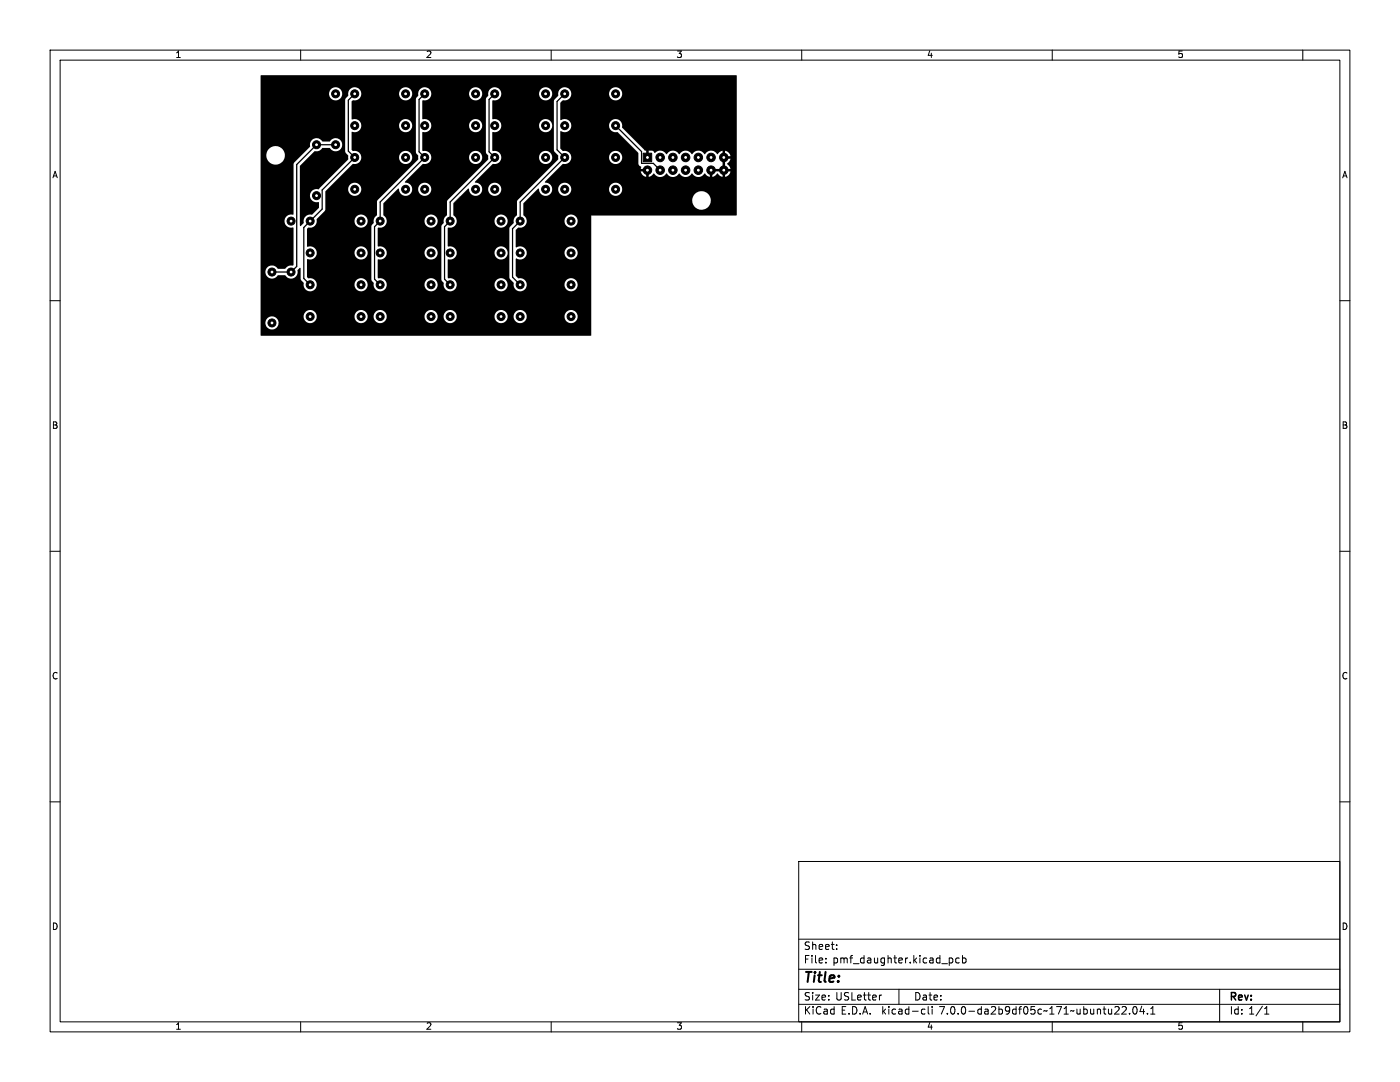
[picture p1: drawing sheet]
<svg xmlns="http://www.w3.org/2000/svg" width="279mm" height="216mm" viewBox="0 0 279 216" stroke-linecap="round" stroke-linejoin="round" font-family="sans-serif">
<defs><g id="words">
<text font-size="2.8" x="160.4" y="196.7">Title:</text>
<g font-size="2.1">
<text x="160.4" y="189.8">Sheet:</text>
<text x="160.4" y="192.5">File:</text>
<text x="166.2" y="192.5">pmf_daughter.kicad_pcb</text>
<text x="160.4" y="202.7">KiCad</text>
<text x="160.4" y="199.9">Size:</text>
<text x="166.7" y="199.9">USLetter</text>
<text x="167.8" y="202.7">E.D.A.</text>
<text x="176" y="202.7">kicad-cli</text>
<text x="182.4" y="199.9">Date:</text>
<text x="187.6" y="202.7">7.0.0-da2b9df05c~171~ubuntu22.04.1</text>
<text x="245.4" y="200.1">Rev:</text>
<text x="245.4" y="202.7">Id: 1/1</text>
</g>
<g font-size="1.8">
<text x="35" y="11.8">1</text>
<text x="85" y="11.8">2</text>
<text x="135" y="11.8">3</text>
<text x="185" y="11.8">4</text>
<text x="235" y="11.8">5</text>
<text x="10.4" y="35.8">A</text>
<text x="267.8" y="35.8">A</text>
<text x="10.3" y="85.8">B</text>
<text x="267.7" y="85.8">B</text>
<text x="10.3" y="135.8">C</text>
<text x="267.7" y="135.8">C</text>
<text x="10.3" y="185.8">D</text>
<text x="267.7" y="185.8">D</text>
<text x="35" y="205.7">1</text>
<text x="85" y="205.7">2</text>
<text x="135" y="205.7">3</text>
<text x="185" y="205.7">4</text>
<text x="235" y="205.7">5</text>
</g>
</g></defs>
<g fill="none" stroke="#000" stroke-width=".2">
<path d="M10 10h259.4v195.9h-259.4zM12 12h255.4v191.9h-255.4zM60 10v2M110 10v2M160 10v2M210 10v2M260 10v2M10 60h2M267.4 60h2M10 110h2M267.4 110h2M10 160h2"/>
<path d="M267.4 160h2M159.4 171.9h108v32h-108zM159.4 197.4h108M159.4 193.4h108M159.4 187.4h108M164.8 192v.2M164.8 191.2v.2M167 189.3v.2M167 188.5v.2M175.9 198.6h-.2M179.4 197.4v3M189.6 191.2h.4l.2 .2-.1 .6-.5 .2"/>
<path d="M191.4 191.2h-.4l-.3 .2 .2 .7h.5M192.1 191.2h.4l.3 .2-.1 .7h-.6M192.1 190.7v1.5M243.4 197.4v6.5M60 203.9v2M110 203.9v2M159.4 200.4h108M160 203.9v2M184.2 201.4h.4M184.6 202.3l-.4 .1M185.2 200.9v1.2l.3 .3M186 200.9v.1"/>
<path d="M186 201.4v1M210 203.9v2M223.9 201l.6-.1 .3 .4-.9 1.1h.9M225.4 202.2v.2M226.2 201l.2-.1a.8 .8 0 0 1 .5 .7 .8 .8 0 0 1-.5 .8l-.2-.2-.1-.4zM227.9 200.8l-.4 1.1h.9M228.2 201.4v1M229 202.2v.2M229.6 202.4h.9M229.6 201.3l.5-.4v1.5M252.4 202.4h.8M252.4 201.3l.4-.4v1.5"/>
<path d="M260 203.9v2"/>
</g>
<g fill="#000" stroke="#000" stroke-width=".2">
<path d="M128.4 30.6h1.7v1.7h-1.7z"/>
<circle cx="67" cy="18.7" r=".8"/>
<circle cx="70.8" cy="18.7" r=".8"/>
<circle cx="80.9" cy="18.7" r=".8"/>
<circle cx="84.8" cy="18.7" r=".8"/>
<circle cx="94.9" cy="18.7" r=".8"/>
<circle cx="98.7" cy="18.7" r=".8"/>
<circle cx="108.9" cy="18.7" r=".8"/>
<circle cx="112.7" cy="18.7" r=".8"/>
<circle cx="122.9" cy="18.7" r=".8"/>
<circle cx="63.2" cy="39" r=".8"/>
<circle cx="63.2" cy="28.9" r=".8"/>
<circle cx="67" cy="28.9" r=".8"/>
<circle cx="70.8" cy="31.4" r=".8"/>
<circle cx="70.8" cy="37.8" r=".8"/>
<circle cx="70.8" cy="25.1" r=".8"/>
<circle cx="80.9" cy="31.4" r=".8"/>
<circle cx="80.9" cy="37.8" r=".8"/>
<circle cx="80.9" cy="25.1" r=".8"/>
<circle cx="84.8" cy="25.1" r=".8"/>
<circle cx="84.8" cy="37.8" r=".8"/>
<circle cx="84.8" cy="31.4" r=".8"/>
<circle cx="94.9" cy="25.1" r=".8"/>
<circle cx="94.9" cy="37.8" r=".8"/>
<circle cx="94.9" cy="31.4" r=".8"/>
<circle cx="98.7" cy="37.8" r=".8"/>
<circle cx="98.7" cy="25.1" r=".8"/>
<circle cx="98.7" cy="31.4" r=".8"/>
<circle cx="108.9" cy="37.8" r=".8"/>
<circle cx="108.9" cy="25.1" r=".8"/>
<circle cx="108.9" cy="31.4" r=".8"/>
<circle cx="112.7" cy="25.1" r=".8"/>
<circle cx="112.7" cy="31.4" r=".8"/>
<circle cx="112.7" cy="37.8" r=".8"/>
<circle cx="122.9" cy="31.4" r=".8"/>
<circle cx="122.9" cy="37.8" r=".8"/>
<circle cx="122.9" cy="25.1" r=".8"/>
<circle cx="129.2" cy="34" r=".85"/>
<circle cx="131.7" cy="31.4" r=".85"/>
<circle cx="131.7" cy="34" r=".85"/>
<circle cx="134.3" cy="31.4" r=".85"/>
<circle cx="134.3" cy="34" r=".85"/>
<circle cx="136.8" cy="31.4" r=".85"/>
<circle cx="136.8" cy="34" r=".85"/>
<circle cx="139.4" cy="31.4" r=".85"/>
<circle cx="139.4" cy="34" r=".85"/>
<circle cx="141.9" cy="31.4" r=".85"/>
<circle cx="141.9" cy="34" r=".85"/>
<circle cx="144.4" cy="31.4" r=".85"/>
<circle cx="144.4" cy="34" r=".85"/>
<circle cx="54.3" cy="54.3" r=".8"/>
<circle cx="58.1" cy="54.3" r=".8"/>
<circle cx="58.1" cy="44.1" r=".8"/>
<circle cx="61.9" cy="50.5" r=".8"/>
<circle cx="61.9" cy="56.8" r=".8"/>
<circle cx="61.9" cy="44.1" r=".8"/>
<circle cx="72.1" cy="56.8" r=".8"/>
<circle cx="72.1" cy="50.5" r=".8"/>
<circle cx="72.1" cy="44.1" r=".8"/>
<circle cx="75.9" cy="56.8" r=".8"/>
<circle cx="75.9" cy="50.5" r=".8"/>
<circle cx="75.9" cy="44.1" r=".8"/>
<circle cx="86" cy="50.5" r=".8"/>
<circle cx="86" cy="56.8" r=".8"/>
<circle cx="86" cy="44.1" r=".8"/>
<circle cx="89.8" cy="56.8" r=".8"/>
<circle cx="89.8" cy="50.5" r=".8"/>
<circle cx="89.8" cy="44.1" r=".8"/>
<circle cx="100" cy="56.8" r=".8"/>
<circle cx="100" cy="50.5" r=".8"/>
<circle cx="100" cy="44.1" r=".8"/>
<circle cx="103.8" cy="56.8" r=".8"/>
<circle cx="103.8" cy="50.5" r=".8"/>
<circle cx="103.8" cy="44.1" r=".8"/>
<circle cx="114" cy="50.5" r=".8"/>
<circle cx="114" cy="56.8" r=".8"/>
<circle cx="114" cy="44.1" r=".8"/>
<circle cx="54.3" cy="64.4" r=".8"/>
<circle cx="61.9" cy="63.2" r=".8"/>
<circle cx="72.1" cy="63.2" r=".8"/>
<circle cx="75.9" cy="63.2" r=".8"/>
<circle cx="86" cy="63.2" r=".8"/>
<circle cx="89.8" cy="63.2" r=".8"/>
<circle cx="100" cy="63.2" r=".8"/>
<circle cx="103.8" cy="63.2" r=".8"/>
<circle cx="114" cy="63.2" r=".8"/>
</g>
<path d="M70.8 18.7l-1.3 1.3v10.2l1.3 1.2-6.5 6.5v3.8l-3.7 3.7v10.2l1.3 1.2M84.8 18.7l-1.2 1.1v10.5l1.2 1.1-8.9 8.9v3.8l-1.2 1.1v10.5l1.2 1.1M98.7 18.7l-1.1 1.1v10.5l1.1 1.1-8.9 8.9v3.8l-1.1 1.1v10.5l1.1 1.1M112.7 18.7l-1.5 1.5v9.7l1.5 1.5-8.9 8.9v3.8l-1.5 1.5v9.7l1.5 1.5M67 28.9h-3.8l-4 3.9v20.4l-1.1 1.1h-3.8M122.9 25.1l5.1 5.1v2.4h2.4l1.4 1.4" fill="none" stroke="#000" stroke-width=".25"/>
<path d="M52.1 15h94.8l.1 .1v27.8l-29 .1-.1 24h-65.8l-.1-2.6h1a1.31 1.31 0 0 0 1.2 1.4 1.31 1.31 0 0 0 1.4-1.1 1.31 1.31 0 0 0-1-1.5h6a1.31 1.31 0 0 0 1.3 1.3 1.31 1.31 0 0 0 1.3-1.3h7.5a1.31 1.31 0 0 0 1.4 1.3 1.31 1.31 0 0 0 1.3-1.3h1.2a1.31 1.31 0 0 0 1.3 1.3 1.31 1.31 0 0 0 1.3-1.3h7.5a1.31 1.31 0 0 0 1.3 1.3 1.31 1.31 0 0 0 1.3-1.3h1.2a1.31 1.31 0 0 0 1.3 1.3 1.31 1.31 0 0 0 1.4-1.3h7.5a1.31 1.31 0 0 0 1.3 1.3 1.31 1.31 0 0 0 1.3-1.3h1.2a1.31 1.31 0 0 0 1.3 1.3 1.31 1.31 0 0 0 1.3-1.3h7.6a1.31 1.31 0 0 0 1.9 1.1 1.31 1.31 0 0 0 .2-2.2 1.31 1.31 0 0 0-2.1 .8v.3h-7.6v-.3a1.31 1.31 0 0 0-1.4-1 1.31 1.31 0 0 0-1.2 1.3h-1.2v-.3a1.31 1.31 0 0 0-1.4-1 1.31 1.31 0 0 0-1.2 1.3h-7.5l-.1-.3a1.31 1.31 0 0 0-1.4-1 1.31 1.31 0 0 0-1.2 1.3h-1.2v-.3a1.31 1.31 0 0 0-1.4-1 1.31 1.31 0 0 0-1.2 1.3h-7.5v-.3a1.31 1.31 0 0 0-1.4-1 1.31 1.31 0 0 0-1.2 1.3h-1.2v-.3a1.31 1.31 0 0 0-1.5-1 1.31 1.31 0 0 0-1.2 1.3h-7.5v-.3a1.31 1.31 0 0 0-1.4-1 1.31 1.31 0 0 0-1.2 1.3l-6.5-.1-.8 .5-.3 .8h-1v-10.1h1v.2a1.36 1.36 0 0 0 1.1 1.1 1.36 1.36 0 0 0 1.4-.7h1.4a1.36 1.36 0 0 0 1.7 .6 1.36 1.36 0 0 0 .8-1.6l.4-.5 .2 .1v2.2l.6 .8a1.32 1.32 0 0 0 1.1 1.6 1.32 1.32 0 0 0 1.5-1.3h7.5l.1 .2a1.31 1.31 0 0 0 2 .9 1.31 1.31 0 0 0-.1-2.3 1.31 1.31 0 0 0-2 1.2h-7.5v-.2a1.43 1.43 0 0 0-1.7-1.1l-.2-.3v-3.5a1.43 1.43 0 0 0 1.9-1.2h7.5l.1 .2a1.31 1.31 0 0 0 2 .8 1.31 1.31 0 0 0-.1-2.2 1.31 1.31 0 0 0-2 1.2h-7.5v-.3a1.31 1.31 0 0 0-1.8-1l-.1-.1v-3.4a.62 .62 0 0 1 .8-.3 1.31 1.31 0 0 0 1.1-1.3h7.5l.1 .2a1.32 1.32 0 0 0 2 .9h1.3v10.5l.5 .7a1.34 1.34 0 0 0 1 1.7 1.34 1.34 0 0 0 1.6-1.3h7.5v.2a1.31 1.31 0 0 0 2.1 .9 1.31 1.31 0 0 0-.2-2.3 1.31 1.31 0 0 0-1.9 1.2h-7.5v-.2a1.61 1.61 0 0 0-1.8-1.1l.1-3.8a1.33 1.33 0 0 0 1.7-1.2h7.5v.2a1.31 1.31 0 0 0 2.1 .8 1.31 1.31 0 0 0-.2-2.2 1.31 1.31 0 0 0-1.9 1.2h-7.5v-.3a1.56 1.56 0 0 0-1.8-1.1v-3.5l.2-.2a1.31 1.31 0 0 0 1.6-1.3h7.5v.2a1.32 1.32 0 0 0 2 .9h1.4v10.5l.4 .7a1.34 1.34 0 0 0 1.1 1.7 1.34 1.34 0 0 0 1.6-1.3h7.5v.2a1.31 1.31 0 0 0 2.1 .9 1.31 1.31 0 0 0-.2-2.3 1.31 1.31 0 0 0-1.9 1.2h-7.5l-.1-.2a1.61 1.61 0 0 0-1.7-1.1v-3.8a1.33 1.33 0 0 0 1.8-1.2h7.5v.2a1.31 1.31 0 0 0 2.1 .8 1.31 1.31 0 0 0-.2-2.2 1.31 1.31 0 0 0-1.9 1.2h-7.5l-.1-.3a1.56 1.56 0 0 0-1.7-1.1l-.1-3.5h12.3l.1 9.8 .8 1.1a1.32 1.32 0 0 0 1.1 1.6 1.32 1.32 0 0 0 1.5-1.3h7.6v.2a1.31 1.31 0 0 0 2.1 .9 1.31 1.31 0 0 0-.2-2.3 1.31 1.31 0 0 0-1.9 1.2h-7.6v-.2a1.43 1.43 0 0 0-1.7-1.1l-.5-.5v-3.3l.2-.1a1.31 1.31 0 0 0 2-1.1h7.6v.2a1.31 1.31 0 0 0 2.1 .8 1.31 1.31 0 0 0-.2-2.2 1.31 1.31 0 0 0-1.9 1.2h-7.6v-.3a1.41 1.41 0 0 0-2.1-.8l-.1-3.4 .6-.6a1.33 1.33 0 0 0 1.6-1.3h7.6v.2a1.31 1.31 0 0 0 2.1 .9 1.31 1.31 0 0 0-.2-2.3 1.31 1.31 0 0 0-1.9 1.2h-7.6l-.2-.6-.5-.6 .1-2.3 .4-.5h33.2a1.85 1.85 0 0 0 2.8 1.5 1.85 1.85 0 0 0 .1-3.2 1.85 1.85 0 0 0-2.8 1.4l-.1 .3h-33.2l2.5-2.4 .1-.1a1.34 1.34 0 0 0 1.3 1.4 1.34 1.34 0 0 0 1.4-1.2h1.2a1.31 1.31 0 0 0 1.3 1.3 1.31 1.31 0 0 0 1.3-1.3h7.5a1.31 1.31 0 0 0 2 1.1 1.31 1.31 0 0 0 .1-2.2 1.31 1.31 0 0 0-2 .8l-.1 .3h-7.5v-.3a1.31 1.31 0 0 0-1.4-1 1.31 1.31 0 0 0-1.2 1.3h-1.2v-.3a1.7 1.7 0 0 0-1.5-1.1l2.1-2.2h17.1a1.3 1.3 0 0 0 1.1 1.1l-.1-1.1h-18.1l1.6-1.5a1.31 1.31 0 0 0 1.6-1.3h7.5a1.31 1.31 0 0 0 2 1.2 1.31 1.31 0 0 0 .1-2.2 1.31 1.31 0 0 0-2 .8l-.1 .2h-7.5v-.2a1.43 1.43 0 0 0-1.7-1.1l-.5-.5v-3.3l.2-.1a1.31 1.31 0 0 0 2-1.1h7.5a1.39 1.39 0 0 0 1.8 1.3l4.1 4.1v2.2l.2 .3 .4 .3-.1 .4h1.1v-.4l.4-.1 .1 2.1 .5-.2 .4-.5a1.72 1.72 0 0 0 1.9 .6l.7-.6a1.48 1.48 0 0 0 2.6 0 1.48 1.48 0 0 0 2.5 0 1.48 1.48 0 0 0 2.5 0l1 .7 .9-.1 .7-.6 .7 .6 .8 .1a1.3 1.3 0 0 0 1.1-1.1h-1.1v1.1h-.5v-1.1h-2v1.1h-.5v-1.6h4.1l-.3-.6-.4-.4 .4-.4 .3-.6h-1.1v2h-.5v-2.6l1.6 .1a1.3 1.3 0 0 0-1.1-1.1v1h-.5v-1l-.5 .2-.5 .5-.5-.5-.7-.2-.6 .1-.8 .6-.4-.5a1.34 1.34 0 0 0-1.4-.1l-.7 .6-.5-.5-.7-.2-.6 .1-.7 .6-.5-.5a1.34 1.34 0 0 0-1.4-.1l-.7 .6-.9-.7h-.7l-.8 .4-.3-.4h-.8v1.7l-.5 .1v-1.8l-.4-.1-4.5-4.6a1.32 1.32 0 0 0-1.1-1.6 1.32 1.32 0 0 0-1.5 1.3h-7.5v-.3a1.41 1.41 0 0 0-2.1-.8l-.1-3.4 .5-.6a1.33 1.33 0 0 0 1.7-1.3h7.5l.1 .2a1.31 1.31 0 0 0 2 .9 1.31 1.31 0 0 0-.1-2.3 1.31 1.31 0 0 0-2 1.2h-7.5v-.2a1.34 1.34 0 0 0-1.6-1 1.34 1.34 0 0 0-1 1.6l-.7 .8-.2 .3v9.6l.2 .5 .7 .8v.7l-8.1 8.1-.1 .4v2.7l-.6 .7-.1 .8-.7 .8-.2 .3h-12.3l.2-.2a1.31 1.31 0 0 0 1.7-1.3h7.5v.2a1.31 1.31 0 0 0 2.1 .9 1.31 1.31 0 0 0-.2-2.3 1.31 1.31 0 0 0-1.9 1.2h-7.5l-.2-.6-.5-.6v-2.3l2.9-2.9 .2-.1a1.34 1.34 0 0 0 1.2 1.4 1.34 1.34 0 0 0 1.4-1.2h1.2a1.31 1.31 0 0 0 1.9 1.1 1.31 1.31 0 0 0 .2-2.2 1.31 1.31 0 0 0-2.1 .8v.3h-1.2v-.3a1.7 1.7 0 0 0-1.4-1.1l3.7-3.7a1.31 1.31 0 0 0 1.5-1.3h7.6a1.31 1.31 0 0 0 1.9 1.2 1.31 1.31 0 0 0 .2-2.2 1.31 1.31 0 0 0-2.1 .8v.2h-7.6v-.2a1.61 1.61 0 0 0-1.7-1.1v-3.8a1.33 1.33 0 0 0 1.7-1.2h7.6a1.31 1.31 0 0 0 1.9 1.1 1.31 1.31 0 0 0 .2-2.2 1.31 1.31 0 0 0-2.1 .8v.3h-7.6v-.3a1.56 1.56 0 0 0-1.7-1.1l-.1-3.5 .2-.2a1.31 1.31 0 0 0 1.6-1.3h7.6v.2a1.31 1.31 0 0 0 2.1 .9 1.31 1.31 0 0 0-.2-2.3 1.31 1.31 0 0 0-1.9 1.2h-7.6v-.2a1.34 1.34 0 0 0-1.6-1 1.34 1.34 0 0 0-1 1.6l-.4 .7v10.4v.4l.5 .5v.7l-8.2 8.1-.1 .4v2.6l-.6 .8v.8l-.5 .7h-1.4a1.31 1.31 0 0 0 0-2.2 1.31 1.31 0 0 0-2 1.1h-7.5l-.2-.6-.5-.6v-2.3l2.9-2.9 .2-.1a1.34 1.34 0 0 0 1.3 1.4 1.34 1.34 0 0 0 1.4-1.2h1.1a1.31 1.31 0 0 0 2 1.1 1.31 1.31 0 0 0 .1-2.2 1.31 1.31 0 0 0-2 .8l-.1 .3h-1.1l-.1-.3a1.7 1.7 0 0 0-1.4-1.1l3.7-3.7a1.31 1.31 0 0 0 1.6-1.3h7.5a1.31 1.31 0 0 0 1.9 1.2 1.31 1.31 0 0 0 .2-2.2 1.31 1.31 0 0 0-2.1 .8v.2h-7.5v-.2a1.61 1.61 0 0 0-1.8-1.1l.1-3.8a1.33 1.33 0 0 0 1.7-1.2h7.5a1.31 1.31 0 0 0 1.9 1.1 1.31 1.31 0 0 0 .2-2.2 1.31 1.31 0 0 0-2.1 .8v.3h-7.5v-.3a1.56 1.56 0 0 0-1.8-1.1v-3.5l.2-.2a1.31 1.31 0 0 0 1.6-1.3h7.5v.2a1.31 1.31 0 0 0 2.1 .9 1.31 1.31 0 0 0-.2-2.3 1.31 1.31 0 0 0-1.9 1.2h-7.5v-.2a1.34 1.34 0 0 0-1.7-1 1.34 1.34 0 0 0-.9 1.6l-.5 .7v10.4l.1 .4 .4 .5v.7l-8.1 8.1-.2 .4v2.6l-.6 .8v.8l-.5 .7h-1.3a1.31 1.31 0 0 0-.1-2.2 1.31 1.31 0 0 0-2 1.1h-7.5v-.4l1.7-1.8 .1-3.8 .3-.3h4.2a1.31 1.31 0 0 0 1.9 1.1 1.31 1.31 0 0 0 .2-2.2 1.31 1.31 0 0 0-2.1 .8v.3h-4.2l5.1-5.1a1.33 1.33 0 0 0 1.7-1.3h7.5a1.31 1.31 0 0 0 1.9 1.2 1.31 1.31 0 0 0 .2-2.2 1.31 1.31 0 0 0-2 .8l-.1 .2h-7.5v-.2a1.43 1.43 0 0 0-1.7-1.1l-.2-.3v-3.5a1.43 1.43 0 0 0 1.9-1.2h7.5a1.31 1.31 0 0 0 1.9 1.1 1.31 1.31 0 0 0 .2-2.2 1.31 1.31 0 0 0-2 .8l-.1 .3h-7.5v-.3a1.31 1.31 0 0 0-1.8-1l-.1-.1v-3.4a.62 .62 0 0 1 .8-.3 1.31 1.31 0 0 0 1.1-1.3h7.5l.1 .2a1.31 1.31 0 0 0 2 .9 1.31 1.31 0 0 0-.2-2.3 1.31 1.31 0 0 0-1.9 1.2h-7.5v-.2a1.34 1.34 0 0 0-1.7-1 1.34 1.34 0 0 0-.9 1.6l-.5 .5-.1 .4v10.1l.1 .4 .5 .6v.7l-5.8 6h-1l-.7 .6a1.35 1.35 0 0 0 .2 1.5 1.35 1.35 0 0 0 1.4 .4v1.2l-1.3 1.3h-.6l-.6 .3-.4 .6-.1 .8-.7 .6v-12l3-2.9a1.5 1.5 0 0 0 1.5-.7h1.4a1.3 1.3 0 0 0 2 .3 1.3 1.3 0 0 0-.1-2 1.3 1.3 0 0 0-1.9 .4h-1.5a1.33 1.33 0 0 0-2-.3l-.4 .5v.9l-3.3 3.4v10l-.1 .2h-.9l-.5 .4a1.38 1.38 0 0 0-.1 1.6 1.38 1.38 0 0 0 1.6 .6v7.4l-1 .1-.7 .6h-1.4a1.41 1.41 0 0 0-1.9-.5l-.5 .5-.1 .7h-1v-23.2h1.1l.1 .4a1.84 1.84 0 0 0 3 .9 1.84 1.84 0 0 0-.5-3.1 1.84 1.84 0 0 0-2.6 1.8h-1.1v-12.4h13.7v.2a1.31 1.31 0 0 0 2.1 .9 1.31 1.31 0 0 0-.2-2.3 1.31 1.31 0 0 0-1.9 1.2h-13.7z" fill="#000"/>
<g fill="#fff" stroke="#fff" stroke-width=".2">
<circle cx="129.2" cy="31.4" r=".17"/>
<circle cx="129.2" cy="34" r=".17"/>
<circle cx="131.8" cy="31.4" r=".17"/>
<circle cx="131.8" cy="34" r=".17"/>
<circle cx="134.3" cy="31.4" r=".17"/>
<circle cx="134.3" cy="34" r=".17"/>
<circle cx="136.8" cy="31.4" r=".17"/>
<circle cx="136.8" cy="34" r=".17"/>
<circle cx="139.4" cy="31.4" r=".17"/>
<circle cx="139.4" cy="34" r=".17"/>
<circle cx="141.9" cy="31.4" r=".17"/>
<circle cx="141.9" cy="34" r=".17"/>
<circle cx="144.5" cy="31.4" r=".17"/>
<circle cx="144.5" cy="34" r=".17"/>
<circle cx="140" cy="40" r=".17"/>
<circle cx="55" cy="31" r=".18"/>
<circle cx="70.8" cy="25.1" r=".17"/>
<circle cx="81" cy="25.1" r=".17"/>
<circle cx="89.8" cy="50.5" r=".17"/>
<circle cx="100" cy="50.5" r=".17"/>
<circle cx="89.8" cy="44.1" r=".17"/>
<circle cx="100" cy="44.1" r=".17"/>
<circle cx="75.9" cy="50.5" r=".17"/>
<circle cx="86" cy="50.5" r=".17"/>
<circle cx="75.9" cy="56.8" r=".17"/>
<circle cx="86" cy="56.8" r=".17"/>
<circle cx="89.8" cy="63.2" r=".17"/>
<circle cx="100" cy="63.2" r=".17"/>
<circle cx="63.2" cy="28.9" r=".17"/>
<circle cx="63.2" cy="39" r=".17"/>
<circle cx="67" cy="28.9" r=".17"/>
<circle cx="67" cy="18.7" r=".17"/>
<circle cx="112.7" cy="18.7" r=".17"/>
<circle cx="122.9" cy="18.7" r=".17"/>
<circle cx="75.9" cy="63.2" r=".17"/>
<circle cx="86" cy="63.2" r=".17"/>
<circle cx="84.8" cy="37.8" r=".17"/>
<circle cx="94.9" cy="37.8" r=".17"/>
<circle cx="84.8" cy="18.7" r=".17"/>
<circle cx="94.9" cy="18.7" r=".17"/>
<circle cx="70.8" cy="18.7" r=".17"/>
<circle cx="81" cy="18.7" r=".17"/>
<circle cx="112.7" cy="31.4" r=".17"/>
<circle cx="122.9" cy="31.4" r=".17"/>
<circle cx="75.9" cy="44.1" r=".17"/>
<circle cx="86" cy="44.1" r=".17"/>
<circle cx="98.7" cy="31.4" r=".17"/>
<circle cx="108.9" cy="31.4" r=".17"/>
<circle cx="98.7" cy="18.7" r=".17"/>
<circle cx="108.9" cy="18.7" r=".17"/>
<circle cx="54.3" cy="54.3" r=".17"/>
<circle cx="54.3" cy="64.4" r=".17"/>
<circle cx="103.8" cy="56.8" r=".17"/>
<circle cx="114" cy="56.8" r=".17"/>
<circle cx="61.9" cy="44.1" r=".17"/>
<circle cx="72.1" cy="44.1" r=".17"/>
<circle cx="84.8" cy="31.4" r=".17"/>
<circle cx="94.9" cy="31.4" r=".17"/>
<circle cx="103.8" cy="63.2" r=".17"/>
<circle cx="114" cy="63.2" r=".17"/>
<circle cx="61.9" cy="56.8" r=".17"/>
<circle cx="72.1" cy="56.8" r=".17"/>
<circle cx="112.7" cy="37.8" r=".17"/>
<circle cx="122.9" cy="37.8" r=".17"/>
<circle cx="58.1" cy="54.3" r=".17"/>
<circle cx="58.1" cy="44.1" r=".17"/>
<circle cx="98.7" cy="37.8" r=".17"/>
<circle cx="108.9" cy="37.8" r=".17"/>
<circle cx="70.8" cy="31.4" r=".17"/>
<circle cx="81" cy="31.4" r=".17"/>
<circle cx="89.8" cy="56.8" r=".17"/>
<circle cx="100" cy="56.8" r=".17"/>
<circle cx="70.8" cy="37.8" r=".17"/>
<circle cx="81" cy="37.8" r=".17"/>
<circle cx="61.9" cy="63.2" r=".17"/>
<circle cx="72.1" cy="63.2" r=".17"/>
<circle cx="98.7" cy="25.1" r=".17"/>
<circle cx="108.9" cy="25.1" r=".17"/>
<circle cx="61.9" cy="50.5" r=".17"/>
<circle cx="72.1" cy="50.5" r=".17"/>
<circle cx="103.8" cy="44.1" r=".17"/>
<circle cx="114" cy="44.1" r=".17"/>
<circle cx="112.7" cy="25.1" r=".17"/>
<circle cx="122.9" cy="25.1" r=".17"/>
<circle cx="103.8" cy="50.5" r=".17"/>
<circle cx="114" cy="50.5" r=".17"/>
<circle cx="84.8" cy="25.1" r=".17"/>
<circle cx="94.9" cy="25.1" r=".17"/>
</g>
<use href="#words"/>
</svg>
